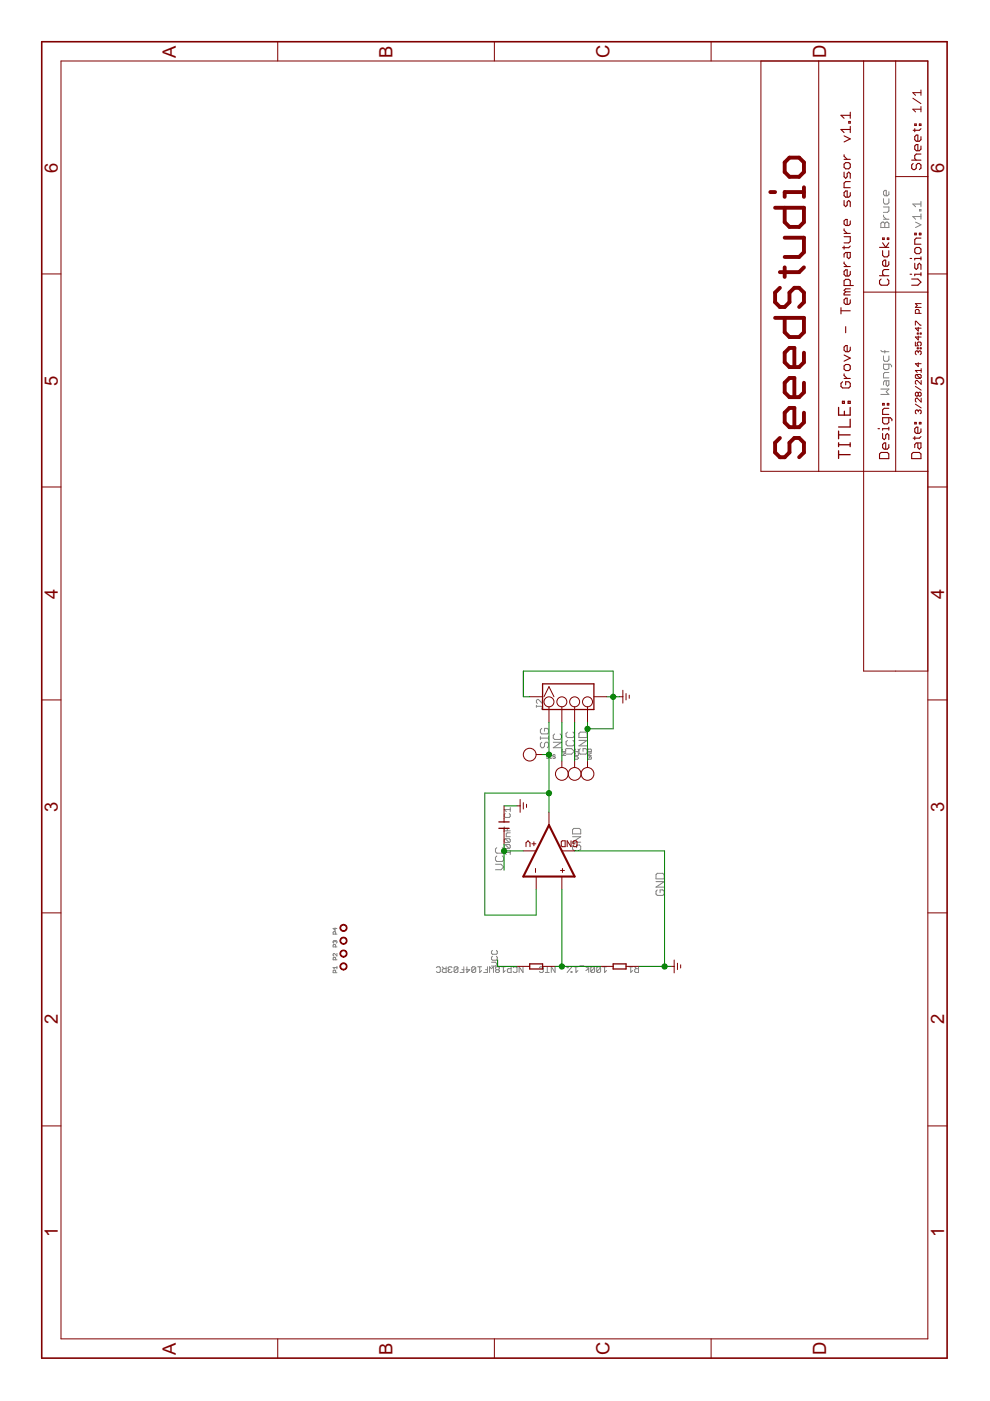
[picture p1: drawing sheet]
<svg xmlns="http://www.w3.org/2000/svg" width="210mm" height="297mm" viewBox="0 0 210 297" stroke-linecap="round" stroke-linejoin="round" font-family="sans-serif">
<defs><g id="words">
<g font-size="4.4" fill="#800000">
<text x="37.3" y="12.2" transform="rotate(-90 37.3 12.2)">A</text>
<text x="83.2" y="12.2" transform="rotate(-90 83.2 12.2)">B</text>
<text x="129.2" y="12.3" transform="rotate(-90 129.2 12.3)">C</text>
<text x="175.1" y="12.3" transform="rotate(-90 175.1 12.3)">D</text>
<text x="12.3" y="36.6" transform="rotate(-90 12.3 36.6)">6</text>
<text x="200.2" y="36.6" transform="rotate(-90 200.2 36.6)">6</text>
<text x="12.3" y="81.7" transform="rotate(-90 12.3 81.7)">5</text>
<text x="200.2" y="81.7" transform="rotate(-90 200.2 81.7)">5</text>
<text x="12.3" y="126.9" transform="rotate(-90 12.3 126.9)">4</text>
<text x="200.2" y="126.9" transform="rotate(-90 200.2 126.9)">4</text>
<text x="12.3" y="172.1" transform="rotate(-90 12.3 172.1)">3</text>
<text x="200.2" y="172.1" transform="rotate(-90 200.2 172.1)">3</text>
<text x="12.3" y="217.2" transform="rotate(-90 12.3 217.2)">2</text>
<text x="200.2" y="217.2" transform="rotate(-90 200.2 217.2)">2</text>
<text x="12.3" y="262.4" transform="rotate(-90 12.3 262.4)">1</text>
<text x="200.2" y="262.4" transform="rotate(-90 200.2 262.4)">1</text>
<text x="37.3" y="287.2" transform="rotate(-90 37.3 287.2)">A</text>
<text x="83.2" y="287.2" transform="rotate(-90 83.2 287.2)">B</text>
<text x="129.2" y="287.3" transform="rotate(-90 129.2 287.3)">C</text>
<text x="175.1" y="287.3" transform="rotate(-90 175.1 287.3)">D</text>
</g>
</g></defs>
<g fill="none" stroke="#808080" stroke-width=".21">
<path d="M186.8 47.4l.2-.3h.3l.3 .3 .3-.3h.3l.3 .3v.8h-1.7zM187.3 42.1v.9l.3 .3h.6l.3-.3v-.9M187.3 45.6v.3l.6 .6M187.3 43.9h1.2v.8l-.3 .3h-.9M187.3 46.5h1.2M187.6 47.4v.8M188.5 40.6v.6l-.3 .3h-.6l-.3-.3v-.6l.3-.2h.3v1.1M194.1 47.1l1.2 .6-1.2 .5M195 44.4h.3v.3h-.3zM195.3 43.3h-1.8l.6 .5M195.3 45.9h-1.8l.6 .6M195.3 42.7v1.1"/>
<path d="M195.3 45.3v1.2M186.8 74.3l.2 .3h1.5M187.3 75.5v.8l.3 .3h.6l.3-.3v-.8M187.6 74.3v.6M188.5 77.2v.9l-.3 .3h-.6l-.3-.3v-.9h1.4l.3 .3v.3M188.5 79h-.9l-.3 .3v.8h1.2M186.8 82.5h1.7l-.6 .6 .6 .5h-1.7M187.9 80.7v.9l.3 .3 .3-.3v-.9h-.9l-.3 .3v.6M113.7 149.8h1.1l.2 .2-.2 .4M113.7 149.5v.5M114.6 156.2v.6M114.6 156.5h1.7"/>
<path d="M114.9 157.4l-.3 .2v.6l.3 .3h.2l.3-.3v-.6l.3-.2h.3l.3 .2v.6l-.3 .3M114.9 154.4l-.3 .3v.6l.3 .3h1.1l.3-.3v-.6l-.3-.3h-.6v.6M115 148.3v.8l-.8-.8-.5 .2v.4l.2 .2M116.3 156.2v.6M117.3 157.4h1.7l-1.7 1.1h1.7M117.6 155.6l-.3 .3v.6l.3 .3h1.1l.3-.3v-.6l-.3-.3M119.2 159.6h.8l-.8 .6h.8M119.3 158.8l-.1 .2 .1 .4 .7-.2-.2-.4M120 158.7h1.2l.6 .6-.6 .6h-1.2M120.3 157l-.3 .3v.5l.3 .3h1.2l.3-.3v-.5l-.3-.3M120.3 155.2l-.3 .3v.6l.3 .3h1.2l.3-.3v-.6l-.3-.3M122 159.6l-.1 .2 .1 .4 .7-.2-.2-.4"/>
<path d="M122 158.8l-.1 .2 .1 .4 .7-.2-.2-.4M122.7 157h1.8l-1.8 1.1h1.8M122.7 155.5l.3-.3h1.2l.3 .3v.9h-1.8zM123 158.7l-.3 .3v.6l.3 .3h1.2l.3-.3v-.6l-.3-.3h-.6v.6M124.6 159.6h.8l-.8 .6h.8M124.7 158.8h.6l.1 .6h-.8zM105.3 179.7l-.2 .3v.6l.2 .3h1.2l.3-.3v-.6l-.3-.3M106.9 175.3v.8h1.3M107.1 172.5l-.2 .2v.4l.2 .2h.9l.2-.2v-.4l-.2-.2M107.1 177.8h.9l.2 .2v.4l-.2 .2M107.1 179.1h.9l.2 .2v.4l-.2 .2M107.1 179.1l-.2 .2v.4l.2 .2h.9"/>
<path d="M107.1 177.8l-.2 .2v.4l.2 .2h.9M107.1 179.1l.9 .8M107.1 177.8l.9 .8M107.5 175.7v.4M108.2 171.2v.9M108.2 176.6h-.7l-.2 .2v.6h.9M108.2 171.6h-1.3l.4 .5M116.1 160.4h-.2l.1-.4 .4 .1v.6l-.2 .1-.3-.1M116.6 160.8h.3M116.6 160h.3M116.8 160v.8M117.7 160.1l-.4-.1-.1 .3 .4 .1 .1 .3-.1 .1-.4-.1"/>
<path d="M121.4 177.4h1.7l-1.7 1.2h1.7M121.7 179.2l-.3 .2v.6l.3 .3h1.1l.3-.3v-.6l-.3-.2h-.5v.5M121.7 175.6h1.1l.3 .3v.9h-1.7v-.9zM121.9 160.4h.5l.3 .3-.3 .3h-.5M124.7 160.4l-.1 .2 .1 .4h.6l.1-.4-.4-.2v.3M71 199.6l-.1-.1-.3 .1 .2 .4M71 199.6l.2-.1 .2 .1-.1 .4M71 196.7v.6l-.4-.5h.8M71 199.6v.1M71.2 198.1l-.2-.6-.4 .2v.4h.8M105.1 183.2h1.1l.6 .6-.6 .6h-1.1M105.3 181.5l-.2 .3v.6l.2 .2h1.2l.3-.2v-.6l-.3-.3"/>
<path d="M108.2 180.7h-1.3l.4 .5M108.2 180.3v.9M139.1 186.9h1.7l-1.7 1.2h1.7M139.4 188.7l-.3 .3v.5l.3 .3h1.1l.3-.3v-.5l-.3-.3h-.5v.6M139.4 185.2h1.1l.3 .3v.8h-1.7v-.8zM71.2 206.2l-.2-.5-.4 .1v.4h.8M71.2 200.8l-.2-.5-.4 .1v.4h.8M71.2 203.5l-.2-.5-.4 .1v.4h.8M71.4 202.2v.5l-.6-.5-.2 .1 .2 .4M71.4 205.1h-.8l.3 .3M71.4 204.9v.5M92.5 205.2l.2-.2h.4l.2 .2v.8l-.2 .2h-.4l-.2-.2"/>
<path d="M93.8 205l.4 .4M94.6 205v1.2h-.6l-.2-.2v-.4l.2-.2h.6M95.2 205.6l-.2 .2 .2 .4h.4l.2-.2M95.2 205.6h.2M95.8 205.2l-.2-.2h-.4l-.2 .2 .2 .4M97.1 205.2l-.2-.2h-.4l-.2 .2v.8M97.1 205.2v.8l-.2 .2h-.4l-.2-.2M97.1 205.2l-.8 .8M97.9 205.6h.4M98.3 205v1.2h-.8M99 205v1.2l.6-.6h-.8M100.9 205.2l-.3-.2h-.4l-.2 .2v.8"/>
<path d="M100.9 205.2v.8l-.3 .2h-.4l-.2-.2M100.9 205.2l-.9 .8M101.3 205h.8M101.7 205v1.2l.4-.4M103 205.6h.4M103.4 205v1.2h-.8M103.8 206.2v-1.2l.4 .4 .4-.4v1.2M104.2 204h.8l.4 .4-.4 .4h-.8M104.4 202.8l-.2 .2v.4l.2 .2h.8l.2-.2v-.4l-.2-.2M104.4 201.5l-.2 .2v.4l.2 .2h.8l.2-.2v-.4l-.2-.2M105.3 205.6l-.2-.2 .2-.4h.4l.2 .2-.2 .4M105.3 205.6l-.2 .2 .2 .4h.4l.2-.2-.2-.4"/>
<path d="M105.3 205.6h.4M106.3 205h.8M106.7 205v1.2l.4-.4M108.4 205v1.2h-.6l-.2-.2v-.4l.2-.2h.6M108.8 205.2l.2-.2h.4l.2 .2v.8l-.2 .2h-.4l-.2-.2M110.9 205v1.2l-.8-1.2v1.2M114.4 205.2l.2-.2h.4l.2 .2v.8l-.2 .2h-.4l-.2-.2M115.6 206.2h.8M116 205v1.2M117.7 205v1.2l-.8-1.2v1.2M120.2 205h.3v.2h-.3zM121.1 206h.2v.2h-.2z"/>
<path d="M121.3 205l-1.1 1.2M121.7 205h.8M122.1 205v1.2l.4-.4M123 204.8h.8M124.2 205l.6 .4-.6 .4M124.8 205v1.2M126.1 205.2l-.2-.2h-.4l-.2 .2v.8M126.1 205.2v.8l-.2 .2h-.4l-.2-.2M126.1 205.2l-.8 .8M127.3 205.2l-.2-.2h-.4l-.2 .2v.8M127.3 205.2v.8l-.2 .2h-.4l-.2-.2M127.3 205.2l-.8 .8"/>
<path d="M127.8 205h.8M128.2 205v1.2l.4-.4M133.3 205h.8M133.7 205v1.2l.4-.4M134.6 205l.4 .4M135.4 205v1.2h-.6l-.2-.2v-.4l.2-.2h.6"/>
</g>
<path d="M116.4 174.9l5.4 10.9h-10.8z" fill="none" stroke="#800000" stroke-width=".44"/>
<g fill="none" stroke="#800000" stroke-width=".21">
<path d="M12.9 12.9h183.8v271h-183.8zM58.9 8.8v4.1M104.8 8.8v4.1M150.8 8.8v4.1M161.3 12.9v87h35.4M173.6 12.9v87M183.1 12.9v87M189.9 12.9v87M195.3 19.1v1.1M195.3 19.6h-1.8l.6 .6M189.9 37.4h6.8M193.5 20.8l1.8 1.2"/>
<path d="M195.3 23.2h-1.8l.6 .5M195.3 22.6v1.1M8.8 58.1h4.1M196.7 58.1h4.1M183.1 61.9h13.6M194.1 68.9v-.8h.2l.8 .8h.2M194.1 72.5v.8h.6l-.2-.4 .2-.4h.4l.2 .2v.4l-.2 .2M194.3 79.4l-.2 .2v.4l.2 .2h.8M194.3 79.4h.8l.2 .2v.4l-.2 .2M194.3 79.4l.8 .8M194.5 70.6h.2v.2h-.2zM194.5 73.7h.2v.3h-.2z"/>
<path d="M194.7 74.6l-.2-.2-.4 .2v.4l.2 .2M194.7 69.4v.8l-.6-.6h1.2M194.7 71.2v.9l-.6-.6h1.2M194.7 74.6v.2M194.7 76.9v.8l-.6-.6h1.2M194.7 74.6l.2-.2 .4 .2v.4l-.2 .2M194.9 66.4v-.6l-.2-.2h-.4l-.2 .2v.6h1.2M195.1 70.6h.2v.2h-.2zM195.1 73.7h.2v.3h-.2zM195.3 78.1v.9M195.3 78.5h-1.2l.4 .5M195.3 64.4h-1.2l.4 .4-.4 .4h1.2"/>
<path d="M194.1 85.7l1.2 .8M194.1 81.9l1.2 .8M194.7 87.1l-.2-.2-.4 .2v.4l.2 .2M194.7 83.4l-.2-.2-.4 .2v.4l.2 .2 .4-.2M194.7 87.1l.2-.2 .4 .2v.4l-.2 .2M194.7 83.4v.4M194.7 87.1v.2M194.7 83.4l.2-.2 .4 .2v.4l-.2 .2-.4-.2M195.3 80.7v.8l-.8-.8-.4 .2v.4l.2 .2M195.3 84.4v.8l-.8-.8-.4 .2v.4l.2 .2M8.8 103.3h4.1M183.1 100.1v42.2h13.6"/>
<path d="M196.7 103.3h4.1M8.8 148.4h4.1M112.3 147.7h2.7M113.7 160h1.3M115.3 147.7l1.1-2.1 1.1 2.1M116.4 149.8v3.4M119.1 149.8v3.4M121.8 149.8v3.4M124.6 149.8v3.4M125.9 147.7h2.8M131.4 147.7h.7M132.1 146.3v2.8"/>
<path d="M132.7 147v1.4M133.4 147.4v.7M196.7 148.4h4.1M106.9 170.9v3.4M106.9 175.6v3.4M109.6 170.9h.7M110.3 169.5v2.7M111 170.2v1.3M111.5 179.5v-.8l.5-.4 .4 .4v.8M111.6 170.5v.7M112.8 178.9h.8M113.2 178.5v.8"/>
<path d="M116.4 172.2v2.7M119 178.5l.2-.2h.6v1.2h-.6l-.2-.2zM119.1 161.3v1.4M121.1 178.3v1.2l-.9-1.2v1.2M121.8 161.3v1.4M121.9 178.9h-.4v-.4l.2-.2h.4l.2 .2v.8l-.2 .2h-.4l-.2-.2M124.6 161.3v1.4M8.8 193.5h4.1M111 180.4h2.7M113.5 184.1v.9M113.7 185.8v2.8M118.8 184.6h.9"/>
<path d="M119.1 185.8v2.8M119.1 180.4h2.7M119.3 184.1v.9M196.7 193.5h4.1M109.6 204.9h2.7M115 204.9h2.8M127.3 204.9h2.7M132.7 204.9h2.8M142.3 204.9h.6M142.9 203.5v2.8M143.6 204.2v1.4M144.3 204.6v.6"/>
<path d="M8.8 238.7h4.1M196.7 238.7h4.1M58.9 283.9v4.1M104.8 283.9v4.1M150.8 283.9v4.1"/>
<circle cx="112.3" cy="160" r="1.35"/>
<circle cx="116.4" cy="148.8" r="1.06"/>
<circle cx="119.1" cy="148.8" r="1.06"/>
<circle cx="121.8" cy="148.8" r="1.06"/>
<circle cx="124.6" cy="148.8" r="1.06"/>
<circle cx="119.1" cy="164.1" r="1.35"/>
<circle cx="121.8" cy="164.1" r="1.35"/>
<circle cx="124.6" cy="164.1" r="1.35"/>
</g>
<g fill="none" stroke="#800000" stroke-width=".28">
<path d="M177.8 96.4h2.5M177.8 86.4v1.6h2.5v-1.6M177.8 91.4v1.6M177.8 93.9v.8M177.8 95.6v1.6M177.8 94.3h2.5M177.8 92.2h2.5M178.6 85.1h.4v.4h-.4zM179 87.2v.8M179.8 85.1h.5v.4h-.5zM180.3 88.9v1.6h-2.5M180.3 93.9v.8"/>
<path d="M115 145h10.9v5.4h-10.9zM105.8 174.3h2.1M105.8 175.6h2.1M112.3 204.4h2.7v1h-2.7zM130 204.4h2.7v1h-2.7z"/>
</g>
<g fill="none" stroke="#800000" stroke-width=".23">
<path d="M179 34.8l.3-.3h.7l.3 .3v.7l-.3 .3h-.7l-.3-.3zM179 36.5v1l.3 .3 .3-.3v-.7l.4-.3 .3 .3v1M179 32.8v.3l.6 .7M179 33.8h1.3M179 28.8l1.3 .6-1.3 .7M180 25.8h.3v.3h-.3zM180.3 23.8v1.3M180.3 26.8v1.3M180.3 38.5h-1l-.3 .3v1h1.3M180.3 27.5h-2l.7 .6M180.3 24.4h-2l.7 .7M193.3 34h2"/>
<path d="M193.6 34.6l-.3 .4v.6l.3 .4h.4l.3-.4v-.6l.3-.4h.3l.4 .4v.6l-.4 .4M194 26.3h.3v.3h-.3zM194 27.3v.6M194.9 26.3h.4v.3h-.4zM195.3 32.7h-1l-.3 .3v.6l.3 .4M195.3 29v.6l-.4 .4h-.6l-.3-.4v-.6l.3-.4h.3v1.4M195.3 31v.6l-.4 .4h-.6l-.3-.4v-.6l.3-.4h.3v1.4M195.3 27.3l-.4 .3h-1.3M179 42.5v1l.3 .3 .3-.3v-.7l.4-.3 .3 .3v1M179 50.2h1.3v1l-.3 .3h-1M179 48.5v.3l.6 .7M179 52.2v.6"/>
<path d="M179 55.5v.4l.6 .6M179 56.5h1.3M179 49.5h1.3M179.6 53.5v1l.4 .3 .3-.3v-1h-1l-.3 .4v.6M180.3 40.8v.7l-.3 .3h-.7l-.3-.3v-.7l.3-.3h.3v1.3M180.3 46.8v.7l-.3 .3h-.7l-.3-.3v-.7l.3-.3h.3v1.3M180.3 57.5v.7l-.3 .3h-.7l-.3-.3v-.7l.3-.3h.3v1.3M180.3 52.2l-.3 .3h-1.4M186.5 58.5h1.9M186.5 52.5h1.9M186.8 59.2l-.3 .3v.7l.3 .3h1.3l.3-.3v-.7l-.3-.3M187.1 53.1v1l.4 .4h.6l.3-.4v-1"/>
<path d="M187.1 50.5h.4v.3h-.4zM187.1 51.5l.7 1 .6-1M188.1 50.5h.3v.3h-.3zM188.4 55.5v.6l-.3 .4h-.6l-.4-.4v-.6l.4-.3h.3v1.3M188.4 57.1h-.9l-.4 .4v.6l.4 .4M193 58.1h.3M193 54.8h.3M193.3 59.2h1.3l.7 .6-.7 .7h-1.3M194 49.4h.3v.4h-.3zM194 55.8v1l.3 .3 .3-.3v-.6l.3-.4 .4 .4v.9M194.3 52.5h.6l.4 .3v.7l-.4 .3h-.6l-.3-.3v-.7zM194.9 49.4h.4v.4h-.4z"/>
<path d="M195.3 54.5v.6M195.3 57.8v.7M195.3 50.5h-1l-.3 .3v1h1.3M195.3 54.8h-1.3v.3M195.3 58.1h-1.3v.4M178.3 65.2v1.3M178.3 65.9h2M179 77.6l.3-.3h.7l.3 .3v.7l-.3 .3h-.7l-.3-.3zM179 79.3v.3l.6 .6M179 75.3l1.3 .6-1.3 .7M179.3 69.3v1.2M179.3 61.9l-.3 .3v.3h1.3"/>
<path d="M179.3 61.9h1M180.3 60.5v-1l-.3-.3h-.7l-.3 .3v1h1.9M180.3 63.6v.6l-.3 .3h-.7l-.3-.3v-.6l.3-.4h.3v1.3M180.3 73.6v.6l-.3 .4h-.7l-.3-.4v-.6l.3-.3h.3v1.3M180.3 61.2h-1l-.3 .4 .3 .3M178.6 80.9l-.3 .4v.6l.3 .4h1.4l.3-.4v-.6l-.3-.4h-.7v.7M179 80.2h1.3M186.2 90.9h.3M186.5 96.2l.3-.3h1.3l.3 .3v1h-1.9zM187.1 91.9v1l.4 .3 .3-.3v-.7l.3-.3 .3 .3v1M187.1 85.5h.4v.4h-.4zM188.1 85.5h.3v.4h-.3z"/>
<path d="M188.4 88.6v1l-.3 .3h-.6l-.4-.3v-1h1.7l.3 .3v.3M188.4 90.6v.6M188.4 94.3v.6l-.3 .3h-.6l-.4-.3v-.6l.4-.4h.3v1.3M188.4 86.6h-.9l-.4 .3v1h1.3M188.4 90.9h-1.3v.3M193.6 95.9h1.3l.4 .3v1h-2v-1zM194 89.6h.3v.3h-.3zM194 92.6v.6M194.6 93.9v1l.3 .3 .4-.3v-1h-1l-.3 .4v.6M194.9 89.6h.4v.3h-.4zM195.3 90.9v.7l-.4 .3h-.6l-.3-.3v-.7l.3-.3h.3v1.3M195.3 92.6l-.4 .3h-1.3"/>
</g>
<g fill="none" stroke="#800000" stroke-width=".83">
<path d="M167.4 33.4h2l1.1 1v2.1l-1.1 1h-2l-1-1v-2.1zM170.5 39.7v2M163.3 40.7h1M164.3 44h6.2v3.1l-1.1 1h-2l-1-1v-3.1M166.4 50.4h4.1v3.1l-1.1 1h-3M166.4 56.7v2M170.5 40.7h-4.1v1M170.5 56.7l-1.1 1h-4M164.3 67.4h6.2v3l-1.1 1.1h-2l-1-1.1v-3M165.4 61l-1.1 1v2.1l1.1 1h1l1-1v-2.1l1-1h1l1.1 1v2.1l-1.1 1M170.5 74.8v2l-1.1 1h-2l-1-1v-2l1-1h1v4M165.4 92.9l-1.1 1v2l1.1 1h1l1-1v-2l1-1h1l1.1 1v2l-1.1 1"/>
<path d="M170.5 81.2v2l-1.1 1h-2l-1-1v-2l1-1.1h1v4.1M170.5 87.5v2.1l-1.1 1h-2l-1-1v-2.1l1-1h1v4.1"/>
</g>
<path d="M8.8 8.8h192v279.2h-192z" fill="none" stroke="#800000" stroke-width=".34"/>
<g fill="#800000" stroke="#800000" stroke-width=".21">
<path d="M72.3 204.3a.76 .76 0 0 1 1.3 .3 .76 .76 0 0 1-.8 1.1v-.2a.6 .6 0 0 1-.5-.8 .6 .6 0 0 1 1-.2 .6 .6 0 0 1-.3 1 .67 .67 0 0 1-.9-.2 .67 .67 0 0 1 .2-1z" fill-rule="evenodd"/>
<path d="M72.3 201.6a.76 .76 0 0 1 1.2 .3 .76 .76 0 0 1-.7 1v-.1a.6 .6 0 0 1-.5-.8 .6 .6 0 0 1 1-.2 .6 .6 0 0 1-.3 .9l-.2 .1v.1a.77 .77 0 0 1-.7-.5 .77 .77 0 0 1 .2-.8z" fill-rule="evenodd"/>
<path d="M72.3 198.9a.76 .76 0 0 1 1.2 .3 .76 .76 0 0 1-.7 1v-.2a.61 .61 0 0 1-.5-.8 .61 .61 0 0 1 1.1-.1 .61 .61 0 0 1-.4 .9 .68 .68 0 0 1-.9-.2 .68 .68 0 0 1 .2-.9z" fill-rule="evenodd"/>
<path d="M72.3 196.2a.76 .76 0 0 1 1.3 .3 .76 .76 0 0 1-.8 1v-.2a.6 .6 0 0 1-.5-.8 .6 .6 0 0 1 1-.2 .6 .6 0 0 1-.3 1 .67 .67 0 0 1-.9-.2 .67 .67 0 0 1 .2-.9z" fill-rule="evenodd"/>
</g>
<g fill="none" stroke="#008000" stroke-width=".21">
<path d="M112.3 147.7h-1.3v-5.4h19v12.2h-5.4M115 160h1.4M116.4 153.2v19M119.1 153.2v8.1M121.8 153.2v8.1M124.6 153.2v8.1M128.7 147.7h2.7M106.9 179v5.5M106.9 170.9h2.7M116.4 168.1h-13.6v25.9h10.9v-5.4M106.9 180.4h4.1M119.1 188.6v16.3"/>
<path d="M121.8 180.4h19.1v24.5M105.5 203.5v1.4h4.1M117.8 204.9h9.5M135.5 204.9h6.8"/>
</g>
<g fill="#008000" stroke="#008000" stroke-width=".21">
<circle cx="106.9" cy="180.4" r=".55"/>
<circle cx="140.9" cy="204.9" r=".55"/>
<circle cx="130" cy="147.7" r=".55"/>
<circle cx="124.6" cy="154.5" r=".55"/>
<circle cx="116.4" cy="168.2" r=".55"/>
<circle cx="116.4" cy="160" r=".55"/>
<circle cx="119.1" cy="204.9" r=".55"/>
</g>
<use href="#words"/>
</svg>
